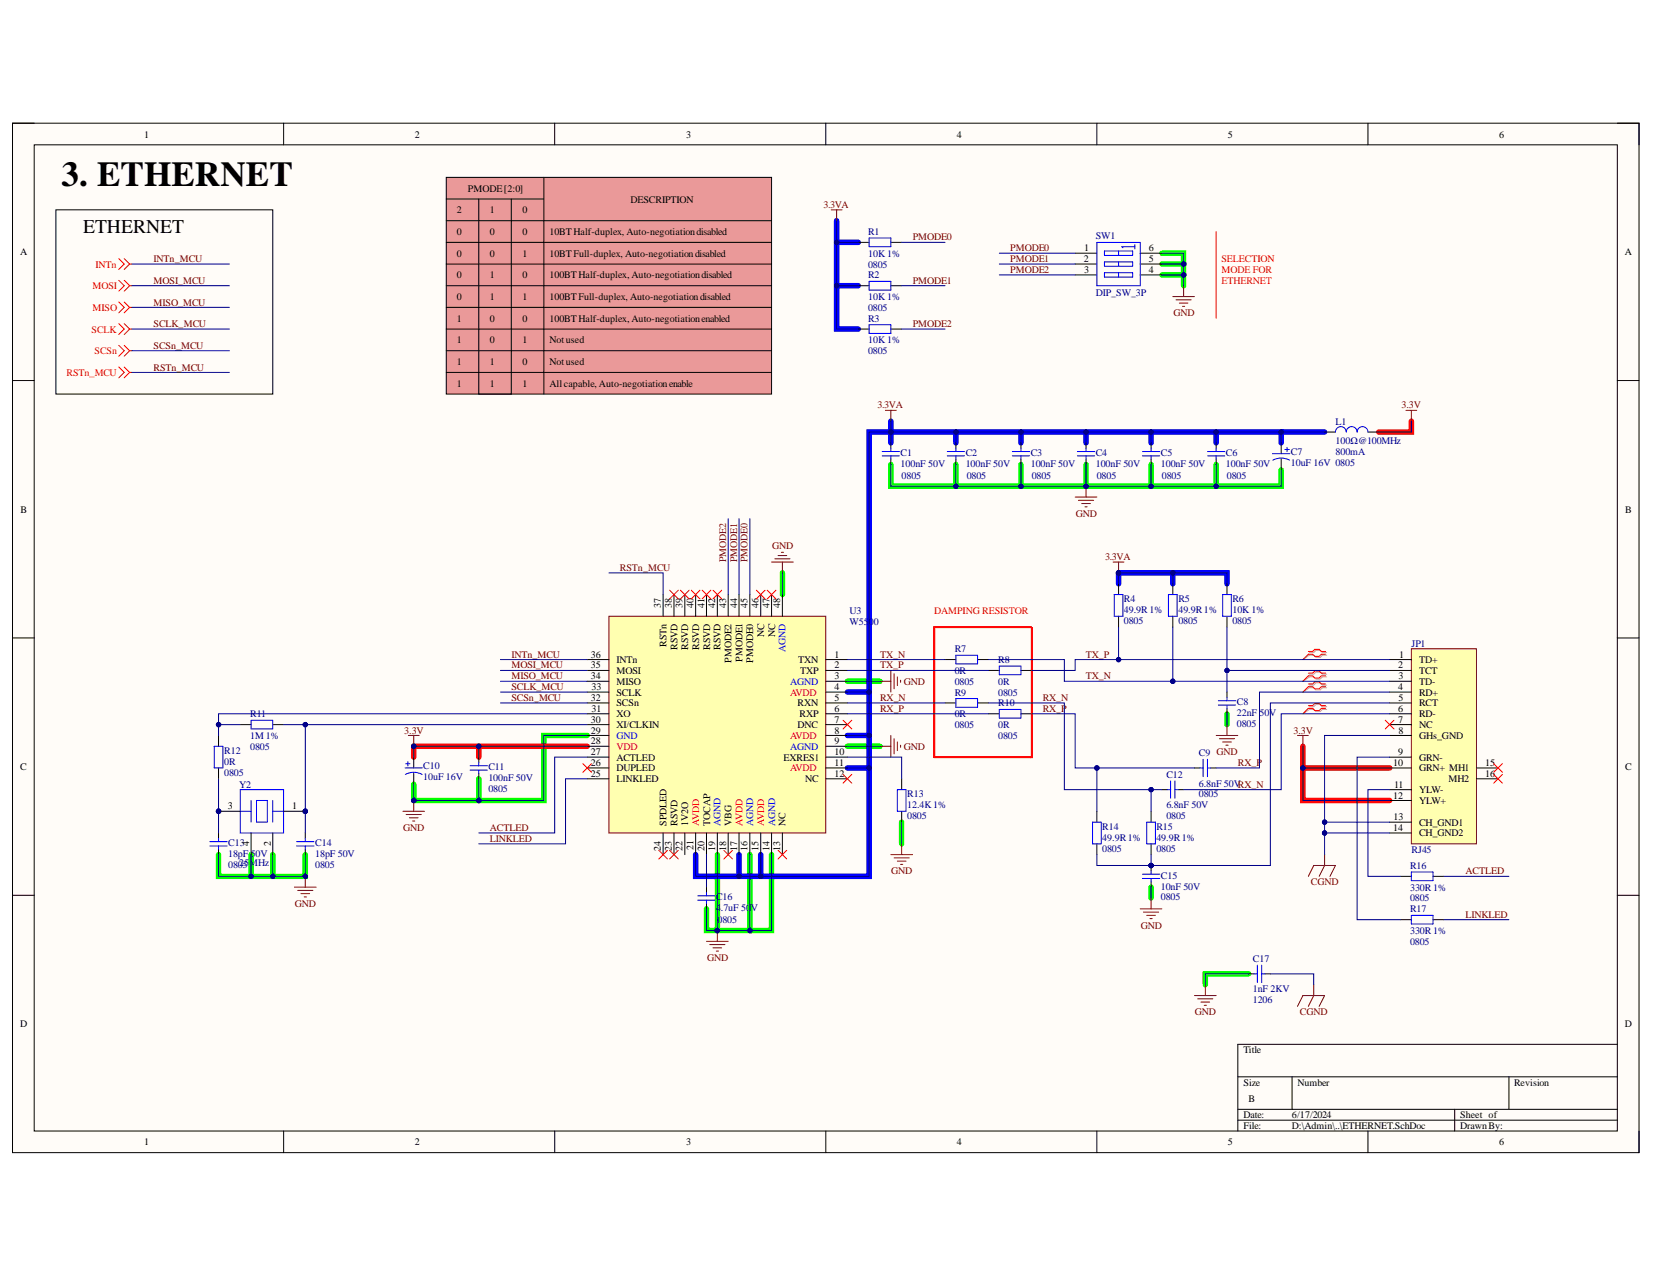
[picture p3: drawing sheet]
<svg xmlns="http://www.w3.org/2000/svg" width="279mm" height="216mm" viewBox="0 0 279 216" stroke-linecap="round" stroke-linejoin="round" font-family="sans-serif">
<defs><g id="words">
<text font-size="5.9" x="10.4" y="31.4">3. ETHERNET</text>
<text font-size="3.3" x="14" y="39.3">ETHERNET</text>
<g font-size="1.7">
<text x="24.4" y="23.2">1</text>
<text x="70.1" y="23.2">2</text>
<text x="116" y="23.2">3</text>
<text x="161.7" y="23.2">4</text>
<text x="207.5" y="23.2">5</text>
<text x="253.4" y="23.2">6</text>
<text x="79.1" y="32.4">PMODE[2:0]</text>
<text x="106.6" y="34.2">DESCRIPTION</text>
<text x="77.2" y="36">2</text>
<text x="77.2" y="39.7">0</text>
<text x="82.8" y="36">1</text>
<text x="82.8" y="39.7">0</text>
<text x="88.3" y="36">0</text>
<text x="88.3" y="39.7">0</text>
<text x="92.9" y="39.7">10BTHalf-duplex, Auto-negotiationdisabled</text>
<text x="3.4" y="43.1">A</text>
<text x="77.2" y="47">0</text>
<text x="77.2" y="43.4">0</text>
<text x="82.8" y="47">1</text>
<text x="82.8" y="43.4">0</text>
<text x="88.3" y="43.4">1</text>
<text x="88.3" y="47">0</text>
<text x="92.9" y="43.4">10BTFull-duplex, Auto-negotiationdisabled</text>
<text x="92.9" y="47">100BTHalf-duplex, Auto-negotiationdisabled</text>
<text x="183.2" y="44.3">2</text>
<text x="183.3" y="42.4">1</text>
<text x="183.3" y="46.2">3</text>
<text x="194.2" y="42.4">6</text>
<text x="194.2" y="44.3">5</text>
<text x="194.2" y="46.2">4</text>
<text x="274.6" y="43.1">A</text>
<text x="77.2" y="50.7">0</text>
<text x="82.8" y="50.7">1</text>
<text x="88.3" y="50.7">1</text>
<text x="92.9" y="50.7">100BTFull-duplex, Auto-negotiationdisabled</text>
<text x="77.2" y="54.4">1</text>
<text x="77.2" y="58">1</text>
<text x="82.8" y="58">0</text>
<text x="82.8" y="54.4">0</text>
<text x="88.3" y="58">1</text>
<text x="88.3" y="54.4">0</text>
<text x="92.9" y="54.4">100BTHalf-duplex, Auto-negotiationenabled</text>
<text x="92.9" y="58">Notused</text>
<text x="77.2" y="61.7">1</text>
<text x="77.2" y="65.4">1</text>
<text x="82.8" y="61.7">1</text>
<text x="82.8" y="65.4">1</text>
<text x="88.3" y="65.4">1</text>
<text x="88.3" y="61.7">0</text>
<text x="92.9" y="61.7">Notused</text>
<text x="92.9" y="65.4">All capable, Auto-negotiationenable</text>
<text x="3.5" y="86.7">B</text>
<text x="274.7" y="86.7">B</text>
<text x="111.7" y="102.7" transform="rotate(-90 111.7 102.7)">37</text>
<text x="113.6" y="102.7" transform="rotate(-90 113.6 102.7)">38</text>
<text x="115.4" y="102.7" transform="rotate(-90 115.4 102.7)">39</text>
<text x="117.2" y="102.7" transform="rotate(-90 117.2 102.7)">40</text>
<text x="119.1" y="102.7" transform="rotate(-90 119.1 102.7)">41</text>
<text x="120.9" y="102.7" transform="rotate(-90 120.9 102.7)">42</text>
<text x="122.7" y="102.7" transform="rotate(-90 122.7 102.7)">43</text>
<text x="124.6" y="102.7" transform="rotate(-90 124.6 102.7)">44</text>
<text x="126.4" y="102.7" transform="rotate(-90 126.4 102.7)">45</text>
<text x="128.2" y="102.7" transform="rotate(-90 128.2 102.7)">46</text>
<text x="129.1" y="107.7" transform="rotate(-90 129.1 107.7)">NC</text>
<text x="130.1" y="102.7" transform="rotate(-90 130.1 102.7)">47</text>
<text x="131" y="107.7" transform="rotate(-90 131 107.7)">NC</text>
<text x="131.9" y="102.7" transform="rotate(-90 131.9 102.7)">48</text>
<text x="99.9" y="113">35</text>
<text x="99.9" y="111.2">36</text>
<text x="104.2" y="113.9">MOSI</text>
<text x="104.2" y="112.1">INTn</text>
<text x="112.7" y="109.3" transform="rotate(-90 112.7 109.3)">RSTn</text>
<text x="114.5" y="109.8" transform="rotate(-90 114.5 109.8)">RSVD</text>
<text x="116.3" y="109.8" transform="rotate(-90 116.3 109.8)">RSVD</text>
<text x="118.2" y="109.8" transform="rotate(-90 118.2 109.8)">RSVD</text>
<text x="120" y="109.8" transform="rotate(-90 120 109.8)">RSVD</text>
<text x="121.8" y="109.8" transform="rotate(-90 121.8 109.8)">RSVD</text>
<text x="123.6" y="112" transform="rotate(-90 123.6 112)">PMODE2</text>
<text x="125.5" y="111.9" transform="rotate(-90 125.5 111.9)">PMODE1</text>
<text x="127.3" y="112" transform="rotate(-90 127.3 112)">PMODE0</text>
<text x="134.9" y="112.1">TXN</text>
<text x="135.2" y="113.9">TXP</text>
<text x="141.1" y="111.2">1</text>
<text x="141.1" y="113">2</text>
<text x="236.3" y="113">2</text>
<text x="236.5" y="111.2">1</text>
<text x="239.9" y="112.1">TD+</text>
<text x="239.9" y="113.9">TCT</text>
<text x="99.9" y="118.4">32</text>
<text x="99.9" y="114.8">34</text>
<text x="100" y="116.7">33</text>
<text x="104.2" y="119.4">SCSn</text>
<text x="104.2" y="117.6">SCLK</text>
<text x="104.2" y="115.7">MISO</text>
<text x="134.8" y="119.4">RXN</text>
<text x="141.1" y="114.8">3</text>
<text x="141.1" y="116.7">4</text>
<text x="141.1" y="118.4">5</text>
<text x="236.3" y="116.7">4</text>
<text x="236.4" y="114.8">3</text>
<text x="236.4" y="118.4">5</text>
<text x="239.9" y="115.7">TD-</text>
<text x="239.9" y="117.6">RD+</text>
<text x="239.9" y="119.4">RCT</text>
<text x="99.9" y="125.8">28</text>
<text x="99.9" y="124">29</text>
<text x="99.9" y="122.2">30</text>
<text x="100" y="120.3">31</text>
<text x="104.2" y="123.1">XI/CLKIN</text>
<text x="104.2" y="121.2">XO</text>
<text x="134.8" y="123.1">DNC</text>
<text x="135.2" y="121.2">RXP</text>
<text x="141.1" y="120.3">6</text>
<text x="141.1" y="122.2">7</text>
<text x="141.1" y="124">8</text>
<text x="141.1" y="125.8">9</text>
<text x="236.3" y="120.3">6</text>
<text x="236.3" y="122.2">7</text>
<text x="236.4" y="124">8</text>
<text x="239.9" y="121.2">RD-</text>
<text x="239.9" y="123.1">NC</text>
<text x="239.9" y="124.9">GHs_GND</text>
<text x="3.4" y="130.2">C</text>
<text x="99.9" y="131.3">25</text>
<text x="99.9" y="129.5">26</text>
<text x="99.9" y="127.7">27</text>
<text x="104.2" y="130.4">DUPLED</text>
<text x="104.2" y="128.6">ACTLED</text>
<text x="132.4" y="128.6">EXRES1</text>
<text x="141.1" y="127.7">10</text>
<text x="141.1" y="129.5">11</text>
<text x="141.1" y="131.3">12</text>
<text x="235.5" y="129.5">10</text>
<text x="236.3" y="127.7">9</text>
<text x="239.9" y="128.6">GRN-</text>
<text x="239.9" y="130.4">GRN+ MH1</text>
<text x="251" y="129.5">15</text>
<text x="251" y="131.3">16</text>
<text x="274.7" y="130.2">C</text>
<text x="38.5" y="136.8">3</text>
<text x="49.4" y="136.8">1</text>
<text x="104.2" y="132.2">LINKLED</text>
<text x="136.1" y="132.2">NC</text>
<text x="235.5" y="135">12</text>
<text x="235.6" y="133.2">11</text>
<text x="239.9" y="134.1">YLW-</text>
<text x="239.9" y="135.9">YLW+</text>
<text x="244.8" y="132.2">MH2</text>
<text x="42.1" y="143" transform="rotate(-90 42.1 143)">4</text>
<text x="45.8" y="143" transform="rotate(-90 45.8 143)">2</text>
<text x="111.7" y="143.9" transform="rotate(-90 111.7 143.9)">24</text>
<text x="112.7" y="139.6" transform="rotate(-90 112.7 139.6)">SPDLED</text>
<text x="113.6" y="143.8" transform="rotate(-90 113.6 143.8)">23</text>
<text x="114.5" y="139.6" transform="rotate(-90 114.5 139.6)">RSVD</text>
<text x="115.4" y="143.9" transform="rotate(-90 115.4 143.9)">22</text>
<text x="116.3" y="139.6" transform="rotate(-90 116.3 139.6)">1V2O</text>
<text x="117.2" y="143.7" transform="rotate(-90 117.2 143.7)">21</text>
<text x="119.1" y="143.9" transform="rotate(-90 119.1 143.9)">20</text>
<text x="120" y="139.6" transform="rotate(-90 120 139.6)">TOCAP</text>
<text x="120.9" y="143.9" transform="rotate(-90 120.9 143.9)">19</text>
<text x="122.7" y="143.8" transform="rotate(-90 122.7 143.8)">18</text>
<text x="123.6" y="139.6" transform="rotate(-90 123.6 139.6)">VBG</text>
<text x="124.6" y="143.9" transform="rotate(-90 124.6 143.9)">17</text>
<text x="126.4" y="143.9" transform="rotate(-90 126.4 143.9)">16</text>
<text x="128.2" y="143.8" transform="rotate(-90 128.2 143.8)">15</text>
<text x="130.1" y="143.9" transform="rotate(-90 130.1 143.9)">14</text>
<text x="131.9" y="143.8" transform="rotate(-90 131.9 143.8)">13</text>
<text x="132.8" y="139.6" transform="rotate(-90 132.8 139.6)">NC</text>
<text x="235.5" y="140.5">14</text>
<text x="235.5" y="138.7">13</text>
<text x="239.9" y="139.6">CH_GND1</text>
<text x="239.9" y="141.4">CH_GND2</text>
<text x="3.4" y="173.7">D</text>
<text x="274.6" y="173.7">D</text>
<text x="210.2" y="178.1">Title</text>
<text x="210.2" y="183.5">Size</text>
<text x="219.3" y="183.5">Number</text>
<text x="255.9" y="183.5">Revision</text>
<text x="210.2" y="189">Date:</text>
<text x="210.2" y="190.8">File:</text>
<text x="211" y="186.3">B</text>
<text x="218.4" y="189">6/17/2024</text>
<text x="218.4" y="190.8">D:\Admin\..\ETHERNET.SchDoc</text>
<text x="246.8" y="189">Sheet of</text>
<text x="246.8" y="190.8">DrawnBy:</text>
<text x="24.4" y="193.6">1</text>
<text x="70.1" y="193.6">2</text>
<text x="116" y="193.6">3</text>
<text x="161.7" y="193.6">4</text>
<text x="207.5" y="193.6">5</text>
<text x="253.4" y="193.6">6</text>
</g>
<g font-size="1.7" fill="#800000">
<text x="139.2" y="35.1">3.3VA</text>
<text x="154.3" y="40.6">PMODE0</text>
<text x="26" y="44.3">INTn_MCU</text>
<text x="26" y="47.9">MOSI_MCU</text>
<text x="154.3" y="47.9">PMODE1</text>
<text x="170.8" y="42.4">PMODE0</text>
<text x="170.8" y="44.3">PMODE1</text>
<text x="170.8" y="46.2">PMODE2</text>
<text x="26" y="51.7">MISO_MCU</text>
<text x="198.3" y="53.4">GND</text>
<text x="26" y="55.3">SCLK_MCU</text>
<text x="26" y="58.9">SCSn_MCU</text>
<text x="154.3" y="55.3">PMODE2</text>
<text x="26" y="62.6">RSTn_MCU</text>
<text x="148.3" y="69">3.3VA</text>
<text x="236.9" y="69">3.3V</text>
<text x="181.8" y="87.3">GND</text>
<text x="122.7" y="95" transform="rotate(-90 122.7 95)">PMODE2</text>
<text x="124.6" y="95" transform="rotate(-90 124.6 95)">PMODE1</text>
<text x="126.4" y="95" transform="rotate(-90 126.4 95)">PMODE0</text>
<text x="130.5" y="92.8">GND</text>
<text x="186.8" y="94.7">3.3VA</text>
<text x="104.8" y="96.5">RSTn_MCU</text>
<text x="86.4" y="111.2">INTn_MCU</text>
<text x="86.4" y="113">MOSI_MCU</text>
<text x="148.8" y="111.2">TX_N</text>
<text x="148.8" y="113">TX_P</text>
<text x="183.5" y="111.2">TX_P</text>
<text x="86.4" y="114.8">MISO_MCU</text>
<text x="86.4" y="116.7">SCLK_MCU</text>
<text x="86.4" y="118.4">SCSn_MCU</text>
<text x="148.8" y="118.4">RX_N</text>
<text x="152.7" y="115.7">GND</text>
<text x="176.3" y="118.4">RX_N</text>
<text x="183.5" y="114.8">TX_N</text>
<text x="68.3" y="124">3.3V</text>
<text x="148.8" y="120.3">RX_P</text>
<text x="176.3" y="120.3">RX_P</text>
<text x="218.6" y="124">3.3V</text>
<text x="152.7" y="126.7">GND</text>
<text x="209.2" y="129.5">RX_P</text>
<text x="68.2" y="140.5">GND</text>
<text x="82.8" y="140.5">ACTLED</text>
<text x="82.8" y="142.3">LINKLED</text>
<text x="150.6" y="147.8">GND</text>
<text x="221.6" y="149.6">CGND</text>
<text x="247.7" y="147.8">ACTLED</text>
<text x="49.8" y="153.3">GND</text>
<text x="247.7" y="155.1">LINKLED</text>
<text x="192.8" y="157">GND</text>
<text x="119.5" y="162.5">GND</text>
<text x="202" y="171.6">GND</text>
<text x="219.7" y="171.6">CGND</text>
</g>
<g font-size="1.7" fill="#000080">
<text x="146.7" y="39.7">R1</text>
<text x="185.2" y="40.4">SW1</text>
<text x="146.7" y="45.2">0805</text>
<text x="146.7" y="43.4">10K 1%</text>
<text x="146.7" y="47">R2</text>
<text x="146.7" y="52.5">0805</text>
<text x="146.7" y="50.7">10K 1%</text>
<text x="185.2" y="50">DIP_SW_3P</text>
<text x="146.7" y="59.9">0805</text>
<text x="146.7" y="54.4">R3</text>
<text x="146.7" y="58">10K 1%</text>
<text x="225.7" y="71.8">L1</text>
<text x="152.2" y="77.1">C1</text>
<text x="163.2" y="77.1">C2</text>
<text x="174.2" y="77.1">C3</text>
<text x="185.2" y="77.1">C4</text>
<text x="196.2" y="77.1">C5</text>
<text x="207.2" y="77.1">C6</text>
<text x="218.2" y="76.9">C7</text>
<text x="225.7" y="75.1">100Ω@100MHz</text>
<text x="225.7" y="76.9">800mA</text>
<text x="152.2" y="78.9">100nF 50V</text>
<text x="152.4" y="80.9">0805</text>
<text x="163.2" y="78.9">100nF 50V</text>
<text x="163.4" y="80.9">0805</text>
<text x="174.2" y="78.9">100nF 50V</text>
<text x="174.4" y="80.9">0805</text>
<text x="185.2" y="78.9">100nF 50V</text>
<text x="185.4" y="80.9">0805</text>
<text x="196.2" y="78.9">100nF 50V</text>
<text x="196.4" y="80.9">0805</text>
<text x="207.2" y="78.9">100nF 50V</text>
<text x="207.4" y="80.9">0805</text>
<text x="218.2" y="78.8">10uF 16V 0805</text>
<text x="190" y="101.8">R4</text>
<text x="199.2" y="101.8">R5</text>
<text x="208.3" y="101.8">R6</text>
<text x="143.6" y="103.8">U3</text>
<text x="143.6" y="105.7">W5500</text>
<text x="190" y="105.5">0805</text>
<text x="190" y="103.7">49.9R1%</text>
<text x="199.2" y="105.5">0805</text>
<text x="199.2" y="103.7">49.9R1%</text>
<text x="208.3" y="105.5">0805</text>
<text x="208.3" y="103.7">10K 1%</text>
<text x="161.4" y="110.2">R7</text>
<text x="161.4" y="113.9">0R</text>
<text x="168.7" y="112.1">R8</text>
<text x="238.6" y="109.3">JP1</text>
<text x="161.4" y="115.7">0805</text>
<text x="161.4" y="117.6">R9</text>
<text x="168.7" y="117.6">0805</text>
<text x="168.7" y="115.7">0R</text>
<text x="168.7" y="119.4">R10</text>
<text x="209.1" y="119.2">C8</text>
<text x="42.3" y="121.2">R11</text>
<text x="42.3" y="124.9">1M1%</text>
<text x="161.4" y="123.1">0805</text>
<text x="161.4" y="121.2">0R</text>
<text x="168.7" y="124.9">0805</text>
<text x="168.7" y="123.1">0R</text>
<text x="209.1" y="122.9">0805</text>
<text x="209.1" y="121.1">22nF 50V</text>
<text x="37.9" y="131.1">0805</text>
<text x="37.9" y="127.5">R12</text>
<text x="37.9" y="129.3">0R</text>
<text x="42.3" y="126.7">0805</text>
<text x="71.6" y="130">C10</text>
<text x="71.6" y="131.9">10uF 16V</text>
<text x="82.5" y="130.2">C11</text>
<text x="197.1" y="131.5">C12</text>
<text x="202.6" y="127.8">C9 GND</text>
<text x="40.4" y="133.2">Y2</text>
<text x="82.5" y="133.9">0805</text>
<text x="82.5" y="132.1">100nF 50V</text>
<text x="153.3" y="134.8">R13</text>
<text x="153.3" y="136.6">12.4K1%</text>
<text x="197.1" y="136.6">6.8nF 50V</text>
<text x="202.6" y="134.8">0805</text>
<text x="202.6" y="133">6.8nF 50VRX_N</text>
<text x="38.6" y="143">C13</text>
<text x="53.3" y="143">C14</text>
<text x="153.3" y="138.5">0805</text>
<text x="186.3" y="144">0805</text>
<text x="186.3" y="140.3">R14</text>
<text x="186.3" y="142.1">49.9R1%</text>
<text x="195.5" y="144">0805</text>
<text x="195.5" y="140.3">R15</text>
<text x="195.5" y="142.1">49.9R1%</text>
<text x="197.1" y="138.5">0805</text>
<text x="38.6" y="146.7">08025MHz</text>
<text x="38.6" y="144.9">18pF 50V</text>
<text x="41" y="146.7">5</text>
<text x="53.3" y="146.7">0805</text>
<text x="53.3" y="144.9">18pF 50V</text>
<text x="196.2" y="148.5">C15</text>
<text x="238.3" y="146.9">R16</text>
<text x="238.6" y="144.1">RJ45</text>
<text x="121" y="152.2">C16</text>
<text x="121" y="154">4.7uF 50V</text>
<text x="196.2" y="152.2">0805</text>
<text x="196.2" y="150.4">10nF 50V</text>
<text x="238.3" y="152.3">0805</text>
<text x="238.3" y="150.6">330R1%</text>
<text x="238.3" y="154.2">R17</text>
<text x="121.3" y="156.1">0805</text>
<text x="238.3" y="159.7">0805</text>
<text x="238.3" y="157.8">330R1%</text>
<text x="211.8" y="162.7">C17</text>
<text x="211.8" y="167.7">1nF 2KV</text>
<text x="211.8" y="169.6">1206</text>
</g>
<g font-size="1.7" fill="#f00">
<text x="16.2" y="45.2">INTn</text>
<text x="206.4" y="44.3">SELECTION</text>
<text x="206.4" y="46.2">MODE FOR</text>
<text x="206.4" y="47.9">ETHERNET</text>
<text x="15.6" y="48.9">MOSI</text>
<text x="15.6" y="52.5">MISO</text>
<text x="15.5" y="56.2">SCLK</text>
<text x="16" y="59.9">SCSn</text>
<text x="11.2" y="63.5">RSTn_MCU</text>
<text x="157.9" y="103.8">DAMPING RESISTOR</text>
<text x="133.5" y="117.6">AVDD</text>
<text x="133.5" y="124.9">AVDD</text>
<text x="104.2" y="126.7">VDD</text>
<text x="133.5" y="130.4">AVDD</text>
<text x="118.2" y="139.6" transform="rotate(-90 118.2 139.6)">AVDD</text>
<text x="125.5" y="139.6" transform="rotate(-90 125.5 139.6)">AVDD</text>
<text x="129.1" y="139.6" transform="rotate(-90 129.1 139.6)">AVDD</text>
</g>
<g font-size="1.7" fill="#00f">
<text x="132.8" y="110.2" transform="rotate(-90 132.8 110.2)">AGND</text>
<text x="133.5" y="115.7">AGND</text>
<text x="104.2" y="124.9">GND</text>
<text x="133.5" y="126.7">AGND</text>
<text x="121.8" y="139.6" transform="rotate(-90 121.8 139.6)">AGND</text>
<text x="127.3" y="139.6" transform="rotate(-90 127.3 139.6)">AGND</text>
<text x="131" y="139.6" transform="rotate(-90 131 139.6)">AGND</text>
</g>
</g></defs>
<path d="M2.1 20.8h274.9v174.1h-274.9z" fill-rule="evenodd" fill="#fffcf8"/>
<path d="M2.1 20.8h274.9v174.1h-274.9z" fill="none" stroke="#000" stroke-width=".17"/>
<path d="M5.8 24.5h267.6v166.7h-267.6z" fill-rule="evenodd" fill="#fffcf8"/>
<g fill="none" stroke="#000" stroke-width=".17">
<path d="M2.1 20.8h3.7M5.8 24.5h267.6v166.7h-267.6zM47.9 20.8v3.7M93.8 20.8v3.7M139.6 20.8v3.7M185.4 20.8v3.7M231.2 20.8v3.7M273.4 20.8h3.6v3.7M2.1 64.3h3.7M273.4 64.3h3.6M2.1 107.9h3.7M273.4 107.9h3.6"/>
<path d="M2.1 151.4h3.7M273.4 151.4h3.6M273.4 176.6h-64.2v14.6M47.9 191.2v3.7M93.8 191.2v3.7M139.6 191.2v3.7M185.4 191.2v3.7M209.2 182.1h64.2M209.2 187.6h64.2M209.2 189.4h64.2M218.4 182.1v5.5M231.2 191.2v3.7"/>
<path d="M245.9 187.6v3.6M255 182.1v5.5M277 191.2v3.7"/>
</g>
<g fill="none" stroke="#00f" stroke-width=".93">
<path d="M141.4 37.3v18.3h3.7M141.4 48.3h3.7M141.4 41h3.7M150.6 71.2v1.8h-3.7v75.2h-29.3v-3.7M150.6 74.9v-1.9h66v1.9M161.6 73v1.9M172.6 73v1.9M183.6 73v1.9M194.6 73v1.9M205.6 73v1.9M216.6 73h7.3M189.1 98.7v-1.8h9.1v1.8"/>
<path d="M198.2 96.9h9.2v1.8M143.2 117h3.7M143.2 124.3h3.7M143.2 129.8h3.7M124.9 144.5v3.7M128.6 144.5v3.7"/>
</g>
<g fill="none" stroke="#0f0" stroke-width=".93">
<path d="M196.4 42.8h3.7v5.5M196.4 46.5h3.7M196.4 44.6h3.7M150.6 78.5v3.7h66v-2.7M161.6 78.5v3.7M172.6 78.5v3.7M183.6 78.5v3.7M194.6 78.5v3.7M205.6 78.5v3.7M132.2 96.9v3.6M143.2 115.2h5.5M80.9 131.7v3.6h-11v-2.7"/>
<path d="M99.3 124.3h-7.4v11h-11M143.2 126.2h5.5M152.4 139v3.7M207.4 120.7v1.8M36.9 144.5v3.7h14.7v-3.7M42.4 144.5v3.7M46.1 144.5v3.7M119.4 153.7v3.6h1.8M121.2 144.5v12.8M126.7 144.5v12.8h-5.5M130.4 144.5v12.8h-3.7M194.6 150v1.8"/>
<path d="M211.1 164.7h-7.4v1.8"/>
</g>
<path d="M238.6 71.2v1.8h-5.6M80.9 126.2v1.8M99.3 126.2h-29.4v1.8M220.2 126.2v3.6M234.9 129.8h-14.7v5.5h14.7" fill="none" stroke="#f00" stroke-width=".93"/>
<path d="M102.9 104.2h36.7v36.6h-36.7z" fill-rule="evenodd" fill="#ffffb0"/>
<path d="M237.6 69.4h1.9M238.6 69.4v1.8M181.7 84h3.7M182.3 84.6h2.6M182.8 85.1h1.5M183.4 85.7h.4M183.6 82.2v1.8M102.9 104.2h36.7v36.6h-36.7z" fill="none" stroke="#800000" stroke-width=".17"/>
<g fill="none" stroke="#000" stroke-width=".17">
<path d="M150.6 74.9v.9M150.6 77.6v.9M161.6 74.9v.9M161.6 77.6v.9M172.6 74.9v.9M172.6 77.6v.9M183.6 74.9v.9M183.6 77.6v.9M194.6 74.9v.9M194.6 77.6v.9M205.6 74.9v.9M205.6 77.6v.9"/>
<path d="M216.6 74.9v1.8M216.6 77.6v1.9M223.9 73h1.8M231.2 73h1.8M99.3 111.5h3.6M99.3 113.3h3.6M99.3 115.2h3.6M99.3 117h3.6M99.3 118.8h3.6M112.1 100.5v3.7M113.9 100.5v3.7M115.8 100.5v3.7"/>
<path d="M117.6 100.5v3.7M119.4 100.5v3.7M121.2 100.5v3.7M123.1 100.5v3.7M124.9 100.5v3.7M126.7 100.5v3.7M128.6 100.5v3.7M130.4 100.5v3.7M132.2 100.5v3.7M139.6 111.5h3.6M139.6 113.3h3.6M139.6 115.2h3.6"/>
<path d="M139.6 117h3.6M139.6 118.8h3.6M99.3 120.7h3.6M99.3 122.5h3.6M99.3 124.3h3.6M99.3 126.2h3.6M99.3 128h3.6M99.3 129.8h3.6M99.3 131.7h3.6M139.6 120.7h3.6M139.6 122.5h3.6M139.6 124.3h3.6"/>
<path d="M139.6 126.2h3.6M139.6 128h3.6M139.6 129.8h3.6M139.6 131.7h3.6M112.1 140.8v3.7M113.9 140.8v3.7M115.8 140.8v3.7M117.6 140.8v3.7M119.4 140.8v3.7M121.2 140.8v3.7M123.1 140.8v3.7M124.9 140.8v3.7"/>
<path d="M126.7 140.8v3.7M128.6 140.8v3.7M130.4 140.8v3.7M132.2 140.8v3.7"/>
</g>
<g fill="none" stroke="#00f" stroke-width=".17">
<path d="M149.1 76.3h2.9M149.1 77.1h2.9M150.6 75.8v.5M150.6 77.1v.5M160.1 76.3h2.9M160.1 77.1h2.9M161.6 75.8v.5M161.6 77.1v.5M171.1 76.3h2.9M171.1 77.1h2.9M172.6 75.8v.5M172.6 77.1v.5"/>
<path d="M182.1 76.3h2.9M182.1 77.1h2.9M183.6 75.8v.5M183.6 77.1v.5M193.1 76.3h2.9M193.1 77.1h2.9M194.6 75.8v.5M194.6 77.1v.5M204.1 76.3h2.9M204.1 77.1h2.9M205.6 75.8v.5M205.6 77.1v.5"/>
<path d="M215.1 76.7h2.9M215.1 77.8a2.99 2.99 0 0 1 2.9 0M217.2 76h.7M217.5 75.6v.8M225.7 73a.91 .91 0 0 1 .9-.9 .91 .91 0 0 1 1 .9 .92 .92 0 0 1 .9-.9 .92 .92 0 0 1 .9 .9 .91 .91 0 0 1 .9-.9 .91 .91 0 0 1 .9 .9"/>
</g>
<circle cx="183.6" cy="82.2" r=".37" fill="#000080"/>
<circle cx="183.6" cy="82.2" r=".37" fill="none" stroke="#000080" stroke-width=".17"/>
<g fill="none" stroke="#800000" stroke-width=".17">
<path d="M149.7 69.4h1.8M150.6 69.4v1.8M148.7 115.2h1.9M150.6 113.3v3.7M151.1 113.9v2.6M151.7 114.4v1.5M152.2 115v.4M148.7 126.2h1.9M150.6 124.3v3.7M151.1 124.9v2.6M151.7 125.4v1.5M152.2 126v.4"/>
<path d="M119.4 159.2h3.7M120 159.7h2.5M121.2 157.3v1.9M120.5 160.2h1.5M121.1 160.8h.3"/>
</g>
<path d="M127.8 99.8l1.5 1.5M129.3 99.8l-1.5 1.5M129.7 99.8l1.4 1.5M131.1 99.8l-1.4 1.5M142.5 130.9l1.5 1.5M144 130.9l-1.5 1.5M131.5 143.8l1.5 1.4M133 143.8l-1.5 1.4" fill="none" stroke="#f00" stroke-width=".17"/>
<path d="M159.7 111.5h1.9M159.7 118.8h1.9M165.2 111.5h1.9M165.2 118.8h1.9M167.1 113.3h1.8M172.6 113.4h1.8M167.1 120.7h1.8M172.6 120.7h1.8" fill="none" stroke="#000" stroke-width=".17"/>
<path d="M161.6 110.8h3.6v1.4h-3.6zM161.6 118.1h3.6v1.5h-3.6zM168.9 112.6h3.7v1.5h-3.7zM168.9 119.9h3.7v1.5h-3.7z" fill="none" stroke="#00f" stroke-width=".17"/>
<circle cx="121.3" cy="157.3" r=".37" fill="#000080"/>
<circle cx="121.3" cy="157.3" r=".37" fill="none" stroke="#000080" stroke-width=".17"/>
<path d="M122.3 143.8l1.5 1.4M123.8 143.8l-1.5 1.4" fill="none" stroke="#f00" stroke-width=".17"/>
<path d="M130.4 95h3.7M131 94.5h2.5M131.5 93.9h1.5M132.1 93.4h.3M132.2 95v1.9M69 124.3h1.8M69.9 124.3v1.9" fill="none" stroke="#800000" stroke-width=".17"/>
<path d="M69.9 128v1.8M69.9 130.8v1.8M80.9 128v.9M80.9 130.8v.9" fill="none" stroke="#000" stroke-width=".17"/>
<path d="M68.5 129.8h2.9M68.5 130.9a2.91 2.91 0 0 1 2.9 0M68.6 129.1h.7M68.9 128.8v.7M79.5 129.5h2.9M79.5 130.2h2.9M80.9 128.9v.6M80.9 130.2v.6" fill="none" stroke="#00f" stroke-width=".17"/>
<circle cx="69.9" cy="126.2" r=".37" fill="#000080"/>
<circle cx="69.9" cy="126.2" r=".37" fill="none" stroke="#000080" stroke-width=".17"/>
<path d="M68.1 137.2h3.7M68.6 137.7h2.6M69.2 138.3h1.5M69.7 138.8h.4M69.9 135.3v1.9" fill="none" stroke="#800000" stroke-width=".17"/>
<circle cx="69.9" cy="135.3" r=".37" fill="#000080"/>
<circle cx="69.9" cy="135.3" r=".37" fill="none" stroke="#000080" stroke-width=".17"/>
<g fill="none" stroke="#f00" stroke-width=".17">
<path d="M113.2 99.8l1.5 1.5M114.7 99.8l-1.5 1.5M115 99.8l1.5 1.5M116.5 99.8l-1.5 1.5M116.9 99.8l1.4 1.5M118.3 99.8l-1.4 1.5M118.7 99.8l1.5 1.5M120.2 99.8l-1.5 1.5M120.5 99.8l1.5 1.5M122 99.8l-1.5 1.5M98.5 129.1l1.5 1.5M100 129.1l-1.5 1.5"/>
<path d="M142.5 121.8l1.5 1.4M144 121.8l-1.5 1.4M111.4 143.8l1.4 1.4M112.8 143.8l-1.4 1.4M113.2 143.8l1.5 1.4M114.7 143.8l-1.5 1.4"/>
</g>
<path d="M119.4 150v.9M119.4 152.7v1" fill="none" stroke="#000" stroke-width=".17"/>
<path d="M118 151.5h2.9M118 152.2h2.9M119.4 150.9v.6M119.4 152.2v.5" fill="none" stroke="#00f" stroke-width=".17"/>
<path d="M238.6 109.7h11v33h-11z" fill-rule="evenodd" fill="#ffffb0"/>
<path d="M188.1 95h1.9M189.1 95v1.9M238.6 109.7h11v33h-11z" fill="none" stroke="#800000" stroke-width=".17"/>
<g fill="none" stroke="#000" stroke-width=".17">
<path d="M234.9 111.5h3.7M234.9 113.4h3.7M234.9 115.2h3.7M234.9 117h3.7M234.9 118.8h3.7M234.9 120.7h3.7M234.9 122.5h3.7M234.9 124.3h3.7M234.9 128h3.7M234.9 129.8h3.7M234.9 133.5h3.7M234.9 135.3h3.7"/>
<path d="M234.9 139h3.7M249.6 129.8h3.6M249.6 131.7h3.6M234.9 140.8h3.7"/>
</g>
<path d="M157.8 127.5h.2v.5h-.2zM157.8 126.8h.2v.5h-.2zM157.8 126.2h.2v.5h-.2zM157.8 125.5h.2v.5h-.2zM157.8 124.8h.2v.5h-.2zM157.8 124.1h.2v.5h-.2zM157.8 123.4h.2v.6h-.2zM157.8 122.8h.2v.5h-.2zM157.8 122.1h.2v.5h-.2zM157.8 121.4h.2v.5h-.2zM157.8 120.7h.2v.5h-.2zM157.8 120.1h.2v.5h-.2zM157.8 119.4h.2v.5h-.2zM157.8 118.7h.2v.5h-.2zM157.8 118h.2v.5h-.2zM157.8 117.4h.2v.5h-.2zM157.8 116.7h.2v.5h-.2zM157.8 116h.2v.5h-.2zM157.8 115.3h.2v.5h-.2zM157.8 114.7h.2v.5h-.2zM157.8 114h.2v.5h-.2zM157.8 113.3h.2v.5h-.2zM157.8 112.6h.2v.5h-.2zM157.8 111.9h.2v.6h-.2zM157.8 111.3h.2v.5h-.2zM157.8 110.6h.2v.5h-.2zM157.8 109.9h.2v.5h-.2zM157.8 109.2h.2v.5h-.2zM157.8 108.6h.2v.5h-.2zM157.8 107.9h.2v.5h-.2zM157.8 107.2h.2v.5h-.2zM157.8 106.5h.2v.5h-.2zM157.8 105.9h.3v.2h-.2l.1-.1v.4h-.2zM158.2 105.9h.5v.2h-.5zM158.9 105.9h.5v.2h-.5zM159.6 105.9h.5v.2h-.5zM160.3 105.9h.5v.2h-.5zM160.9 105.9h.6v.2h-.6zM161.6 105.9h.5v.2h-.5zM162.3 105.9h.5v.2h-.5zM163 105.9h.5v.2h-.5zM163.7 105.9h.5v.2h-.5zM164.3 105.9h.5v.2h-.5zM165 105.9h.5v.2h-.5zM165.7 105.9h.5v.2h-.5zM166.4 105.9h.5v.2h-.5zM167 105.9h.5v.2h-.5zM167.7 105.9h.5v.2h-.5zM168.4 105.9h.5v.2h-.5zM169.1 105.9h.5v.2h-.5zM169.7 105.9h.6v.2h-.6zM170.4 105.9h.5v.2h-.5zM171.1 105.9h.5v.2h-.5zM171.8 105.9h.5v.2h-.5zM172.4 105.9h.6v.2h-.6zM173.1 105.9h.5v.2h-.5zM173.8 105.9h.5v.2h-.5zM174.3 106.1h.2v.5h-.2zM174.3 106.8h.2v.5h-.2zM174.3 107.5h.2v.5h-.2zM174.3 108.1h.2v.5h-.2zM174.3 108.8h.2v.5h-.2zM174.3 109.5h.2v.5h-.2zM174.3 110.2h.2v.5h-.2zM174.3 110.8h.2v.5h-.2zM174.3 111.5h.2v.5h-.2zM174.3 112.2h.2v.5h-.2zM174.3 112.9h.2v.5h-.2zM174.3 113.5h.2v.6h-.2zM174.3 114.2h.2v.5h-.2zM174.3 114.9h.2v.5h-.2zM174.3 115.6h.2v.5h-.2zM174.3 116.2h.2v.6h-.2zM174.3 116.9h.2v.5h-.2zM174.3 117.6h.2v.5h-.2zM174.3 118.3h.2v.5h-.2zM174.3 119h.2v.5h-.2zM174.3 119.6h.2v.5h-.2zM174.3 120.3h.2v.5h-.2zM174.3 121h.2v.5h-.2zM174.3 121.7h.2v.5h-.2zM174.3 122.3h.2v.5h-.2zM174.3 123h.2v.5h-.2zM174.3 123.7h.2v.5h-.2zM174.3 124.4h.2v.5h-.2zM174.3 125h.2v.5h-.2zM174.3 125.7h.2v.5h-.2zM174.3 126.4h.2v.5h-.2zM174.3 127.1h.2v.5h-.2zM174.3 127.7h.2v.4h-.3v-.2h.2l-.1 .1zM173.5 127.9h.5v.2h-.5zM172.8 127.9h.5v.2h-.5zM172.1 127.9h.5v.2h-.5zM171.5 127.9h.5v.2h-.5zM170.8 127.9h.5v.2h-.5zM170.1 127.9h.5v.2h-.5zM169.4 127.9h.5v.2h-.5zM168.7 127.9h.6v.2h-.6zM168.1 127.9h.5v.2h-.5zM167.4 127.9h.5v.2h-.5zM166.7 127.9h.5v.2h-.5zM166 127.9h.6v.2h-.6zM165.4 127.9h.5v.2h-.5zM164.7 127.9h.5v.2h-.5zM164 127.9h.5v.2h-.5zM163.3 127.9h.5v.2h-.5zM162.7 127.9h.5v.2h-.5zM162 127.9h.5v.2h-.5zM161.3 127.9h.5v.2h-.5zM160.6 127.9h.5v.2h-.5zM160 127.9h.5v.2h-.5zM159.3 127.9h.5v.2h-.5zM158.6 127.9h.5v.2h-.5zM157.9 127.9h.5v.2h-.5z" fill="#f00" stroke="#f00" stroke-width=".17"/>
<circle cx="189.1" cy="96.9" r=".37" fill="#000080"/>
<circle cx="189.1" cy="96.9" r=".37" fill="none" stroke="#000080" stroke-width=".17"/>
<g fill="none" stroke="#000" stroke-width=".17">
<path d="M189.1 98.7v1.8M198.2 98.7v1.8M207.4 98.7v1.8M189.1 104.2v1.8M198.2 104.2v1.8M207.4 104.2v1.8M207.4 117v.9M207.4 119.8v.9M185.4 137.2v1.8M194.6 137.2v1.8M196.4 133.5h.9M199.1 133.5h1"/>
<path d="M201.9 129.8h.9M204.6 129.8h1M185.4 142.7v1.8M194.6 142.7v1.8"/>
</g>
<g fill="none" stroke="#00f" stroke-width=".17">
<path d="M188.3 100.5h1.5v3.7h-1.5zM197.5 100.5h1.5v3.7h-1.5zM205.9 118.5h3M205.9 119.2h3M206.7 100.5h1.4v3.7h-1.4zM207.4 117.9v.6M207.4 119.2v.6M184.7 139h1.4v3.7h-1.4zM193.8 139h1.5v3.7h-1.5zM197.3 133.5h.6M197.9 132v3M198.6 132v3"/>
<path d="M198.6 133.5h.5M202.8 129.8h.6M203.4 128.4v2.9M204.1 128.4v2.9M204.1 129.8h.5"/>
</g>
<path d="M205.6 124.3h3.6M206.1 124.9h2.6M206.7 125.4h1.4M207.2 126h.4M207.4 122.5v1.8" fill="none" stroke="#800000" stroke-width=".17"/>
<circle cx="194.6" cy="146.3" r=".37" fill="#000080"/>
<circle cx="194.6" cy="146.3" r=".37" fill="none" stroke="#000080" stroke-width=".17"/>
<path d="M194.6 146.3v.9M194.6 149.1v.9" fill="none" stroke="#000" stroke-width=".17"/>
<circle cx="194.6" cy="146.3" r=".37" fill="#000080"/>
<circle cx="194.6" cy="146.3" r=".37" fill="none" stroke="#000080" stroke-width=".17"/>
<g fill="none" stroke="#00f" stroke-width=".17">
<path d="M36.2 126.2h1.5v3.6h-1.5zM42.4 121.8h3.7v1.4h-3.7zM151.7 133.5h1.4v3.7h-1.4zM35.5 142.3h2.9M35.5 143h2.9M36.9 141.7v.6M36.9 143v.6M50.1 142.3h3M50.1 143h3M51.6 141.7v.6M51.6 143v.6M193.1 147.8h2.9"/>
<path d="M193.1 148.5h2.9M194.6 147.2v.6M194.6 148.5v.6M238.6 147.4h3.6v1.5h-3.6zM238.6 154.8h3.6v1.4h-3.6zM212 164.7h.5M212.5 163.2v2.9M213.3 163.2v2.9M213.3 164.7h.5"/>
</g>
<g fill="none" stroke="#800000" stroke-width=".17">
<path d="M219.3 124.3h1.8M220.2 124.3v1.9M49.8 150h3.6M50.3 150.5h2.6M50.9 151.1h1.4M51.4 151.6h.4M51.6 148.2v1.8M150.6 144.5h3.6M151.1 145h2.6M151.7 145.6h1.4M152.2 146.1h.4M152.4 142.7v1.8"/>
<path d="M192.7 153.7h3.7M193.3 154.2h2.5M193.8 154.8h1.5M194.4 155.3h.3M194.6 151.8v1.9M221.1 148.2l1-1.9h3.6l-.9 1.9M223.9 144.5v1.8l-.9 1.9M201.9 168.3h3.7M202.4 168.9h2.6M203 169.4h1.5M203.5 170h.4M203.7 166.5v1.8"/>
<path d="M219.3 170.1l.9-1.8h3.7l-.9 1.8M222.1 166.5v1.8l-1 1.8"/>
</g>
<path d="M234.1 121.8l1.5 1.4M235.6 121.8l-1.5 1.4M252.5 129.1l1.4 1.5M252.5 130.9l1.4 1.5M253.9 129.1l-1.4 1.5M253.9 130.9l-1.4 1.5" fill="none" stroke="#f00" stroke-width=".17"/>
<g fill="none" stroke="#000" stroke-width=".17">
<path d="M36.9 124.3v1.9M36.9 129.8v1.9M40.6 122.5h1.8M46.1 122.5h1.8M152.4 131.7v1.8M152.4 137.2v1.8M36.9 140.8v.9M36.9 143.6v.9M51.6 140.8v.9M51.6 143.6v.9M236.7 148.2h1.9M236.7 155.5h1.9"/>
<path d="M242.2 148.2h1.9M242.2 155.5h1.9M211.1 164.7h.9M213.8 164.7h.9"/>
</g>
<circle cx="51.6" cy="148.2" r=".37" fill="#000080"/>
<circle cx="51.6" cy="148.2" r=".37" fill="none" stroke="#000080" stroke-width=".17"/>
<path d="M221.3 110.3h.8l.3-.3h.8l.3 .3h.8M221.3 114h.8l.3-.4h.8l.3 .4h.8M221.3 115.8h.8l.3-.3h.8l.3 .3h.8M221.3 119.5h.8l.3-.4h.8l.3 .4h.8M224.3 110.8h-.8l-.3 .4h-.8l-.3-.4h-.8l-1.1 .7M224.3 114.5h-.8l-.3 .3h-.8l-.3-.3h-.8l-1.1 .7M224.3 116.3h-.8l-.3 .4h-.8l-.3-.4h-.8l-1.1 .7M224.3 119.9h-.8l-.3 .4h-.8l-.3-.4h-.8l-1.1 .8" fill="none" stroke="#d0a19e" stroke-width=".17"/>
<path d="M221.1 110.1h.8l.3-.3h.8l.3 .3h.8M221.1 113.8h.8l.3-.4h.8l.3 .4h.8M221.1 115.6h.8l.3-.3h.8l.3 .3h.8M221.1 119.3h.8l.3-.4h.8l.3 .4h.8M224.1 110.6h-.8l-.3 .4h-.8l-.3-.4h-.8l-.9 .9M224.1 114.3h-.8l-.3 .3h-.8l-.3-.3h-.8l-.9 .9M224.1 116.1h-.8l-.3 .4h-.8l-.3-.4h-.8l-.9 .9M224.1 119.8h-.8l-.3 .3h-.8l-.3-.3h-.8l-.9 .9" fill="none" stroke="#f00" stroke-width=".17"/>
<path d="M75.4 30h55v36.6h-55z" fill-rule="evenodd" fill="#ea9999"/>
<g fill="none" stroke="#000" stroke-width=".17">
<path d="M9.4 35.5h36.7v31.1h-36.7zM75.4 30h55v36.6h-55zM75.4 33.6h16.5M75.4 37.3h55M80.9 33.6v33h5.5v-33M91.9 30v36.6M75.4 41h55M75.4 44.6h55M75.4 48.3h55M75.4 52h55M75.4 55.6h55M75.4 59.3h55"/>
<path d="M145.1 41h1.8M145.1 48.3h1.8M145.1 55.6h1.8M150.6 41h1.8M150.6 48.3h1.8M150.6 55.6h1.8M181.7 42.8h3.7M181.7 44.6h3.7M181.7 46.5h3.7M192.7 42.8h3.7M192.7 44.6h3.7M192.7 46.5h3.7"/>
<path d="M75.4 63h55"/>
</g>
<path d="M146.9 40.2h3.7v1.5h-3.7zM146.9 47.6h3.7v1.4h-3.7zM146.9 54.9h3.7v1.5h-3.7zM185.4 41h7.3v7.3h-7.3zM186.7 42.4h4.7v.8h-4.7zM186.7 44.3h4.7v.7h-4.7zM186.7 46.1h4.7v.7h-4.7zM189.1 42.4v.8M189.1 44.3v.7M189.1 46.1v.7M191.8 41.7h-2.2l.2 .2M191.8 41.3v.8" fill="none" stroke="#00f" stroke-width=".17"/>
<path d="M140.5 35.5h1.8M141.4 35.5v1.8M198.2 50.1h3.7M198.8 50.7h2.5M199.3 51.2h1.5M199.9 51.8h.3M200.1 48.3v1.8" fill="none" stroke="#800000" stroke-width=".17"/>
<g fill="none" stroke="#f00" stroke-width=".17">
<path d="M205.6 39.1v14.7M20.1 43.7l.9 .9-.9 1M20.1 47.4l.9 .9-.9 .9M20.1 51.1l.9 .9-.9 .9M20.1 54.7l.9 .9-.9 .9M20.1 58.4l.9 .9-.9 .9M21 43.7l.9 .9M21 47.4l.9 .9M21 51.1l.9 .9M21 54.7l.9 .9M21 58.4l.9 .9M21.9 44.6l-.9 1"/>
<path d="M21.9 44.6h.4M21.9 48.3l-.9 .9M21.9 48.3h.4M21.9 52l-.9 .9M21.9 52h.4M21.9 55.6l-.9 .9M21.9 55.6h.4M21.9 59.3l-.9 .9M21.9 59.3h.4"/>
</g>
<path d="M205.6 73v1.9" fill="none" stroke="#000080" stroke-width=".17"/>
<circle cx="205.6" cy="73" r=".37" fill="#000080"/>
<g fill="none" stroke="#000080" stroke-width=".17">
<path d="M205.6 78.5v3.7"/>
<circle cx="205.6" cy="73" r=".37"/>
</g>
<circle cx="205.6" cy="82.2" r=".37" fill="#000080"/>
<g fill="none" stroke="#000080" stroke-width=".17">
<path d="M194.6 73v1.9"/>
<circle cx="205.6" cy="82.2" r=".37"/>
</g>
<circle cx="194.6" cy="73" r=".37" fill="#000080"/>
<g fill="none" stroke="#000080" stroke-width=".17">
<path d="M194.6 78.5v3.7"/>
<circle cx="194.6" cy="73" r=".37"/>
</g>
<circle cx="194.6" cy="82.2" r=".37" fill="#000080"/>
<g fill="none" stroke="#000080" stroke-width=".17">
<path d="M183.6 73v1.9"/>
<circle cx="194.6" cy="82.2" r=".37"/>
</g>
<circle cx="183.6" cy="73" r=".37" fill="#000080"/>
<g fill="none" stroke="#000080" stroke-width=".17">
<path d="M183.6 78.5v3.7"/>
<circle cx="183.6" cy="73" r=".37"/>
</g>
<circle cx="183.6" cy="82.2" r=".37" fill="#000080"/>
<g fill="none" stroke="#000080" stroke-width=".17">
<path d="M172.6 73v1.9"/>
<circle cx="183.6" cy="82.2" r=".37"/>
</g>
<circle cx="172.6" cy="73" r=".37" fill="#000080"/>
<g fill="none" stroke="#000080" stroke-width=".17">
<path d="M172.6 78.5v3.7"/>
<circle cx="172.6" cy="73" r=".37"/>
</g>
<circle cx="172.6" cy="82.2" r=".37" fill="#000080"/>
<g fill="none" stroke="#000080" stroke-width=".17">
<path d="M161.6 78.5v3.7"/>
<circle cx="172.6" cy="82.2" r=".37"/>
</g>
<circle cx="161.6" cy="82.2" r=".37" fill="#000080"/>
<g fill="none" stroke="#000080" stroke-width=".17">
<path d="M161.6 73v1.9"/>
<circle cx="161.6" cy="82.2" r=".37"/>
</g>
<circle cx="161.6" cy="73" r=".37" fill="#000080"/>
<g fill="none" stroke="#000080" stroke-width=".17">
<path d="M216.6 73h7.3"/>
<circle cx="161.6" cy="73" r=".37"/>
</g>
<circle cx="216.6" cy="73" r=".37" fill="#000080"/>
<g fill="none" stroke="#000080" stroke-width=".17">
<path d="M150.6 71.2v1.8M238.6 71.2v1.8h-5.6"/>
<circle cx="216.6" cy="73" r=".37"/>
</g>
<circle cx="150.6" cy="73" r=".37" fill="#000080"/>
<g fill="none" stroke="#000080" stroke-width=".17">
<path d="M124.9 144.5v3.7"/>
<circle cx="150.6" cy="73" r=".37"/>
</g>
<circle cx="124.9" cy="148.2" r=".37" fill="#000080"/>
<g fill="none" stroke="#000080" stroke-width=".17">
<path d="M128.6 144.5v3.7"/>
<circle cx="124.9" cy="148.2" r=".37"/>
</g>
<circle cx="128.6" cy="148.2" r=".37" fill="#000080"/>
<g fill="none" stroke="#000080" stroke-width=".17">
<path d="M143.2 124.3h3.7"/>
<circle cx="128.6" cy="148.2" r=".37"/>
</g>
<circle cx="146.9" cy="124.3" r=".37" fill="#000080"/>
<g fill="none" stroke="#000080" stroke-width=".17">
<path d="M143.2 117h3.7"/>
<circle cx="146.9" cy="124.3" r=".37"/>
</g>
<circle cx="146.9" cy="117" r=".37" fill="#000080"/>
<g fill="none" stroke="#000080" stroke-width=".17">
<path d="M143.2 111.5h16.5M143.2 113.3h23.9M143.2 118.8h16.5M143.2 120.7h23.9M121.2 144.5v12.8"/>
<circle cx="146.9" cy="117" r=".37"/>
</g>
<circle cx="121.3" cy="157.3" r=".37" fill="#000080"/>
<g fill="none" stroke="#000080" stroke-width=".17">
<path d="M130.4 144.5v12.8h-3.7"/>
<circle cx="121.3" cy="157.3" r=".37"/>
</g>
<circle cx="126.7" cy="157.3" r=".37" fill="#000080"/>
<g fill="none" stroke="#000080" stroke-width=".17">
<path d="M143.2 115.2h5.5M143.2 126.2h5.5M143.2 129.8h3.7"/>
<circle cx="126.7" cy="157.3" r=".37"/>
</g>
<circle cx="146.9" cy="129.8" r=".37" fill="#000080"/>
<g fill="none" stroke="#000080" stroke-width=".17">
<path d="M132.2 96.9v3.6M69.9 126.2v1.8"/>
<circle cx="146.9" cy="129.8" r=".37"/>
</g>
<circle cx="69.9" cy="126.2" r=".37" fill="#000080"/>
<g fill="none" stroke="#000080" stroke-width=".17">
<path d="M80.9 126.2v1.8"/>
<circle cx="69.9" cy="126.2" r=".37"/>
</g>
<circle cx="80.9" cy="126.2" r=".37" fill="#000080"/>
<g fill="none" stroke="#000080" stroke-width=".17">
<path d="M69.9 132.6v2.7"/>
<circle cx="80.9" cy="126.2" r=".37"/>
</g>
<circle cx="69.9" cy="135.3" r=".37" fill="#000080"/>
<g fill="none" stroke="#000080" stroke-width=".17">
<path d="M80.9 131.7v3.6h-11"/>
<circle cx="69.9" cy="135.3" r=".37"/>
</g>
<circle cx="69.9" cy="135.3" r=".37" fill="#000080"/>
<circle cx="69.9" cy="135.3" r=".37" fill="none" stroke="#000080" stroke-width=".17"/>
<circle cx="80.9" cy="135.3" r=".37" fill="#000080"/>
<g fill="none" stroke="#000080" stroke-width=".17">
<path d="M99.3 124.3h-7.4v11h-11"/>
<circle cx="80.9" cy="135.3" r=".37"/>
</g>
<circle cx="80.9" cy="135.3" r=".37" fill="#000080"/>
<g fill="none" stroke="#000080" stroke-width=".17">
<path d="M102.9 96.9h9.2v3.6M123.1 87.7v12.8M124.9 87.7v12.8M126.7 87.7v12.8M84.6 111.5h14.7M84.6 113.3h14.7M84.6 115.2h14.7M84.6 117h14.7M84.6 118.8h14.7M99.3 128h-5.5v12.8h-12.9M99.3 131.7h-3.7v11h-14.7M126.7 144.5v12.8h-5.5"/>
<circle cx="80.9" cy="135.3" r=".37"/>
</g>
<circle cx="126.7" cy="157.3" r=".37" fill="#000080"/>
<circle cx="126.7" cy="157.3" r=".37" fill="none" stroke="#000080" stroke-width=".17"/>
<circle cx="121.3" cy="157.3" r=".37" fill="#000080"/>
<g fill="none" stroke="#000080" stroke-width=".17">
<path d="M119.4 153.7v3.6h1.8"/>
<circle cx="121.3" cy="157.3" r=".37"/>
</g>
<circle cx="121.3" cy="157.3" r=".37" fill="#000080"/>
<g fill="none" stroke="#000080" stroke-width=".17">
<path d="M207.4 106v7.4h27.5M119.4 144.5v5.5"/>
<circle cx="121.3" cy="157.3" r=".37"/>
</g>
<circle cx="207.4" cy="113.3" r=".36" fill="#000080"/>
<g fill="none" stroke="#000080" stroke-width=".17">
<path d="M189.1 106v5.5"/>
<circle cx="207.4" cy="113.3" r=".36"/>
</g>
<circle cx="189.1" cy="111.5" r=".37" fill="#000080"/>
<g fill="none" stroke="#000080" stroke-width=".17">
<path d="M198.2 106v9.2"/>
<circle cx="189.1" cy="111.5" r=".37"/>
</g>
<circle cx="198.2" cy="115.2" r=".37" fill="#000080"/>
<g fill="none" stroke="#000080" stroke-width=".17">
<path d="M189.1 96.9v1.8"/>
<circle cx="198.2" cy="115.2" r=".37"/>
</g>
<circle cx="189.1" cy="96.9" r=".37" fill="#000080"/>
<g fill="none" stroke="#000080" stroke-width=".17">
<path d="M189.1 96.9h9.1v1.8"/>
<circle cx="189.1" cy="96.9" r=".37"/>
</g>
<circle cx="189.1" cy="96.9" r=".37" fill="#000080"/>
<circle cx="189.1" cy="96.9" r=".37" fill="none" stroke="#000080" stroke-width=".17"/>
<circle cx="198.2" cy="96.9" r=".37" fill="#000080"/>
<g fill="none" stroke="#000080" stroke-width=".17">
<path d="M198.2 96.9h9.2v1.8"/>
<circle cx="198.2" cy="96.9" r=".37"/>
</g>
<circle cx="198.2" cy="96.9" r=".37" fill="#000080"/>
<g fill="none" stroke="#000080" stroke-width=".17">
<path d="M234.9 117h-22v12.8h-7.3M194.6 133.5h1.8M234.9 120.7h-18.3v12.8h-16.5"/>
<circle cx="198.2" cy="96.9" r=".37"/>
</g>
<circle cx="194.6" cy="133.5" r=".37" fill="#000080"/>
<g fill="none" stroke="#000080" stroke-width=".17">
<path d="M167.1 118.8h12.8v14.7h14.7v3.7"/>
<circle cx="194.6" cy="133.5" r=".37"/>
</g>
<circle cx="194.6" cy="133.5" r=".37" fill="#000080"/>
<g fill="none" stroke="#000080" stroke-width=".17">
<path d="M185.4 129.8h16.5"/>
<circle cx="194.6" cy="133.5" r=".37"/>
</g>
<circle cx="185.4" cy="129.8" r=".37" fill="#000080"/>
<g fill="none" stroke="#000080" stroke-width=".17">
<path d="M174.4 120.7h7.3v9.1h3.7v7.4"/>
<circle cx="185.4" cy="129.8" r=".37"/>
</g>
<circle cx="185.4" cy="129.8" r=".37" fill="#000080"/>
<g fill="none" stroke="#000080" stroke-width=".17">
<path d="M207.4 113.4v3.6M207.4 120.7v1.8"/>
<circle cx="185.4" cy="129.8" r=".37"/>
</g>
<circle cx="207.4" cy="113.3" r=".36" fill="#000080"/>
<g fill="none" stroke="#000080" stroke-width=".17">
<path d="M194.6 144.5v1.8"/>
<circle cx="207.4" cy="113.3" r=".36"/>
</g>
<circle cx="194.6" cy="146.3" r=".37" fill="#000080"/>
<g fill="none" stroke="#000080" stroke-width=".17">
<path d="M185.4 144.5v1.8h9.2"/>
<circle cx="194.6" cy="146.3" r=".37"/>
</g>
<circle cx="194.6" cy="146.3" r=".37" fill="#000080"/>
<g fill="none" stroke="#000080" stroke-width=".17">
<path d="M234.9 118.8h-20.2v27.5h-20.1"/>
<circle cx="194.6" cy="146.3" r=".37"/>
</g>
<circle cx="194.6" cy="146.3" r=".37" fill="#000080"/>
<g fill="none" stroke="#000080" stroke-width=".17">
<path d="M234.9 129.8h-14.7v5.5h14.7M194.6 150v1.8"/>
<circle cx="194.6" cy="146.3" r=".37"/>
</g>
<circle cx="220.2" cy="129.8" r=".37" fill="#000080"/>
<g fill="none" stroke="#000080" stroke-width=".17">
<path d="M220.2 126.2v3.6"/>
<circle cx="220.2" cy="129.8" r=".37"/>
</g>
<circle cx="220.2" cy="129.8" r=".37" fill="#000080"/>
<g fill="none" stroke="#000080" stroke-width=".17">
<path d="M223.9 139h11"/>
<circle cx="220.2" cy="129.8" r=".37"/>
</g>
<circle cx="223.9" cy="139" r=".37" fill="#000080"/>
<g fill="none" stroke="#000080" stroke-width=".17">
<path d="M223.9 140.8h11"/>
<circle cx="223.9" cy="139" r=".37"/>
</g>
<circle cx="223.9" cy="140.8" r=".37" fill="#000080"/>
<g fill="none" stroke="#000080" stroke-width=".17">
<path d="M36.9 137.2v3.6M143.2 128h9.2v3.7M152.4 139v3.7M234.9 133.5h-3.7v14.7h5.5M234.9 128h-5.5v27.5h7.3M244.1 148.2h10.9M244.1 155.5h10.9M211.1 164.7h-7.4v1.8M214.7 164.7h7.4v1.8"/>
<circle cx="223.9" cy="140.8" r=".37"/>
</g>
<circle cx="36.9" cy="137.2" r=".37" fill="#000080"/>
<g fill="none" stroke="#000080" stroke-width=".17">
<path d="M51.6 137.2v3.6"/>
<circle cx="36.9" cy="137.2" r=".37"/>
</g>
<circle cx="51.6" cy="137.2" r=".37" fill="#000080"/>
<g fill="none" stroke="#000080" stroke-width=".17">
<path d="M42.4 144.5v3.7"/>
<circle cx="51.6" cy="137.2" r=".37"/>
</g>
<circle cx="42.4" cy="148.2" r=".37" fill="#000080"/>
<g fill="none" stroke="#000080" stroke-width=".17">
<path d="M46.1 144.5v3.7"/>
<circle cx="42.4" cy="148.2" r=".37"/>
</g>
<circle cx="46.1" cy="148.2" r=".37" fill="#000080"/>
<g fill="none" stroke="#000080" stroke-width=".17">
<path d="M36.9 131.7v5.5"/>
<circle cx="46.1" cy="148.2" r=".37"/>
</g>
<circle cx="36.9" cy="137.2" r=".37" fill="#000080"/>
<g fill="none" stroke="#000080" stroke-width=".17">
<path d="M40.6 122.5h-3.7v1.8"/>
<circle cx="36.9" cy="137.2" r=".37"/>
</g>
<circle cx="36.9" cy="122.5" r=".37" fill="#000080"/>
<g fill="none" stroke="#000080" stroke-width=".17">
<path d="M47.9 122.5h3.7v14.7"/>
<circle cx="36.9" cy="122.5" r=".37"/>
</g>
<circle cx="51.6" cy="122.5" r=".37" fill="#000080"/>
<circle cx="51.6" cy="122.5" r=".37" fill="none" stroke="#000080" stroke-width=".17"/>
<circle cx="51.6" cy="137.2" r=".37" fill="#000080"/>
<g fill="none" stroke="#000080" stroke-width=".17">
<path d="M51.6 122.5h47.7"/>
<circle cx="51.6" cy="137.2" r=".37"/>
</g>
<circle cx="51.6" cy="122.5" r=".37" fill="#000080"/>
<g fill="none" stroke="#000080" stroke-width=".17">
<path d="M99.3 120.7h-62.4v1.8"/>
<circle cx="51.6" cy="122.5" r=".37"/>
</g>
<circle cx="36.9" cy="122.5" r=".37" fill="#000080"/>
<g fill="none" stroke="#000080" stroke-width=".17">
<path d="M69.9 126.2h29.4"/>
<circle cx="36.9" cy="122.5" r=".37"/>
</g>
<circle cx="69.9" cy="126.2" r=".37" fill="#000080"/>
<circle cx="69.9" cy="126.2" r=".37" fill="none" stroke="#000080" stroke-width=".17"/>
<circle cx="80.9" cy="126.2" r=".37" fill="#000080"/>
<g fill="none" stroke="#000080" stroke-width=".17">
<path d="M167.1 111.5h12.8v3.7h55"/>
<circle cx="80.9" cy="126.2" r=".37"/>
</g>
<circle cx="198.2" cy="115.2" r=".37" fill="#000080"/>
<g fill="none" stroke="#000080" stroke-width=".17">
<path d="M234.9 111.5h-53.2v1.9h-7.3"/>
<circle cx="198.2" cy="115.2" r=".37"/>
</g>
<circle cx="189.1" cy="111.5" r=".37" fill="#000080"/>
<g fill="none" stroke="#000080" stroke-width=".17">
<path d="M234.9 124.3h-11v20.2"/>
<circle cx="189.1" cy="111.5" r=".37"/>
</g>
<circle cx="223.9" cy="140.8" r=".37" fill="#000080"/>
<circle cx="223.9" cy="140.8" r=".37" fill="none" stroke="#000080" stroke-width=".17"/>
<circle cx="223.9" cy="139" r=".37" fill="#000080"/>
<g fill="none" stroke="#000080" stroke-width=".17">
<path d="M36.9 144.5v3.7h14.7v-3.7"/>
<circle cx="223.9" cy="139" r=".37"/>
</g>
<circle cx="42.4" cy="148.2" r=".37" fill="#000080"/>
<circle cx="42.4" cy="148.2" r=".37" fill="none" stroke="#000080" stroke-width=".17"/>
<circle cx="46.1" cy="148.2" r=".37" fill="#000080"/>
<circle cx="46.1" cy="148.2" r=".37" fill="none" stroke="#000080" stroke-width=".17"/>
<circle cx="51.6" cy="148.2" r=".37" fill="#000080"/>
<g fill="none" stroke="#000080" stroke-width=".17">
<path d="M150.6 73h-3.7v75.2h-29.3v-3.7"/>
<circle cx="51.6" cy="148.2" r=".37"/>
</g>
<circle cx="150.6" cy="73" r=".37" fill="#000080"/>
<circle cx="150.6" cy="73" r=".37" fill="none" stroke="#000080" stroke-width=".17"/>
<circle cx="146.9" cy="117" r=".37" fill="#000080"/>
<circle cx="146.9" cy="117" r=".37" fill="none" stroke="#000080" stroke-width=".17"/>
<circle cx="146.9" cy="124.3" r=".37" fill="#000080"/>
<circle cx="146.9" cy="124.3" r=".37" fill="none" stroke="#000080" stroke-width=".17"/>
<circle cx="146.9" cy="129.8" r=".37" fill="#000080"/>
<circle cx="146.9" cy="129.8" r=".37" fill="none" stroke="#000080" stroke-width=".17"/>
<circle cx="128.6" cy="148.2" r=".37" fill="#000080"/>
<circle cx="128.6" cy="148.2" r=".37" fill="none" stroke="#000080" stroke-width=".17"/>
<circle cx="124.9" cy="148.2" r=".37" fill="#000080"/>
<g fill="none" stroke="#000080" stroke-width=".17">
<path d="M150.6 78.5v3.7h66v-2.7"/>
<circle cx="124.9" cy="148.2" r=".37"/>
</g>
<circle cx="161.6" cy="82.2" r=".37" fill="#000080"/>
<circle cx="161.6" cy="82.2" r=".37" fill="none" stroke="#000080" stroke-width=".17"/>
<circle cx="172.6" cy="82.2" r=".37" fill="#000080"/>
<circle cx="172.6" cy="82.2" r=".37" fill="none" stroke="#000080" stroke-width=".17"/>
<circle cx="183.6" cy="82.2" r=".37" fill="#000080"/>
<circle cx="183.6" cy="82.2" r=".37" fill="none" stroke="#000080" stroke-width=".17"/>
<circle cx="194.6" cy="82.2" r=".37" fill="#000080"/>
<circle cx="194.6" cy="82.2" r=".37" fill="none" stroke="#000080" stroke-width=".17"/>
<circle cx="205.6" cy="82.2" r=".37" fill="#000080"/>
<g fill="none" stroke="#000080" stroke-width=".17">
<path d="M150.6 74.9v-1.9h66v1.9"/>
<circle cx="205.6" cy="82.2" r=".37"/>
</g>
<circle cx="150.6" cy="73" r=".37" fill="#000080"/>
<circle cx="150.6" cy="73" r=".37" fill="none" stroke="#000080" stroke-width=".17"/>
<circle cx="161.6" cy="73" r=".37" fill="#000080"/>
<circle cx="161.6" cy="73" r=".37" fill="none" stroke="#000080" stroke-width=".17"/>
<circle cx="172.6" cy="73" r=".37" fill="#000080"/>
<circle cx="172.6" cy="73" r=".37" fill="none" stroke="#000080" stroke-width=".17"/>
<circle cx="183.6" cy="73" r=".37" fill="#000080"/>
<circle cx="183.6" cy="73" r=".37" fill="none" stroke="#000080" stroke-width=".17"/>
<circle cx="194.6" cy="73" r=".37" fill="#000080"/>
<circle cx="194.6" cy="73" r=".37" fill="none" stroke="#000080" stroke-width=".17"/>
<circle cx="205.6" cy="73" r=".37" fill="#000080"/>
<circle cx="205.6" cy="73" r=".37" fill="none" stroke="#000080" stroke-width=".17"/>
<circle cx="216.6" cy="73" r=".37" fill="#000080"/>
<g fill="none" stroke="#000080" stroke-width=".17">
<path d="M141.4 48.3h3.7"/>
<circle cx="216.6" cy="73" r=".37"/>
</g>
<circle cx="141.4" cy="48.3" r=".36" fill="#000080"/>
<g fill="none" stroke="#000080" stroke-width=".17">
<path d="M141.4 41h3.7"/>
<circle cx="141.4" cy="48.3" r=".36"/>
</g>
<circle cx="141.4" cy="41" r=".36" fill="#000080"/>
<g fill="none" stroke="#000080" stroke-width=".17">
<path d="M152.4 41h7.3M152.4 48.3h7.3M152.4 55.6h7.3M196.4 46.5h3.7"/>
<circle cx="141.4" cy="41" r=".36"/>
</g>
<circle cx="200.1" cy="46.5" r=".37" fill="#000080"/>
<g fill="none" stroke="#000080" stroke-width=".17">
<path d="M196.4 44.6h3.7"/>
<circle cx="200.1" cy="46.5" r=".37"/>
</g>
<circle cx="200.1" cy="44.6" r=".37" fill="#000080"/>
<g fill="none" stroke="#000080" stroke-width=".17">
<path d="M141.4 37.3v18.3h3.7M168.9 42.8h12.8M168.9 44.6h12.8M168.9 46.5h12.8"/>
<circle cx="200.1" cy="44.6" r=".37"/>
</g>
<circle cx="141.4" cy="41" r=".36" fill="#000080"/>
<circle cx="141.4" cy="41" r=".36" fill="none" stroke="#000080" stroke-width=".17"/>
<circle cx="141.4" cy="48.3" r=".36" fill="#000080"/>
<g fill="none" stroke="#000080" stroke-width=".17">
<path d="M196.4 42.8h3.7v5.5"/>
<circle cx="141.4" cy="48.3" r=".36"/>
</g>
<circle cx="200.1" cy="44.6" r=".37" fill="#000080"/>
<circle cx="200.1" cy="44.6" r=".37" fill="none" stroke="#000080" stroke-width=".17"/>
<circle cx="200.1" cy="46.5" r=".37" fill="#000080"/>
<g fill="none" stroke="#000080" stroke-width=".17">
<path d="M22.3 44.6h16.5M22.3 48.3h16.5M22.3 52h16.5M22.3 55.6h16.5M22.3 59.3h16.5M22.3 63h16.5"/>
<circle cx="200.1" cy="46.5" r=".37"/>
</g>
<path d="M20.1 62l.9 1-.9 .9M21 62l.9 1M21.9 63l-.9 .9M21.9 63h.4" fill="none" stroke="#f00" stroke-width=".17"/>
<circle cx="51.6" cy="137.2" r=".37" fill="#000080"/>
<circle cx="51.6" cy="137.2" r=".37" fill="none" stroke="#000080" stroke-width=".17"/>
<circle cx="36.9" cy="137.2" r=".37" fill="#000080"/>
<circle cx="36.9" cy="137.2" r=".37" fill="none" stroke="#000080" stroke-width=".17"/>
<path d="M40.6 133.5h7.3v7.3h-7.3zM40.6 137.2h1.8M42.4 135.3v3.7M43.4 135.3h1.8v3.7h-1.8zM46.1 135.3v3.7M46.1 137.2h1.8" fill="none" stroke="#00f" stroke-width=".17"/>
<path d="M47.9 137.2h3.7" fill="none" stroke="#000" stroke-width=".17"/>
<circle cx="51.6" cy="137.2" r=".37" fill="#000080"/>
<circle cx="51.6" cy="137.2" r=".37" fill="none" stroke="#000080" stroke-width=".17"/>
<path d="M36.9 137.2h3.7M46.1 140.8v3.7" fill="none" stroke="#000" stroke-width=".17"/>
<circle cx="36.9" cy="137.2" r=".37" fill="#000080"/>
<circle cx="36.9" cy="137.2" r=".37" fill="none" stroke="#000080" stroke-width=".17"/>
<path d="M42.4 140.8v3.7" fill="none" stroke="#000" stroke-width=".17"/>
<use href="#words"/>
</svg>
